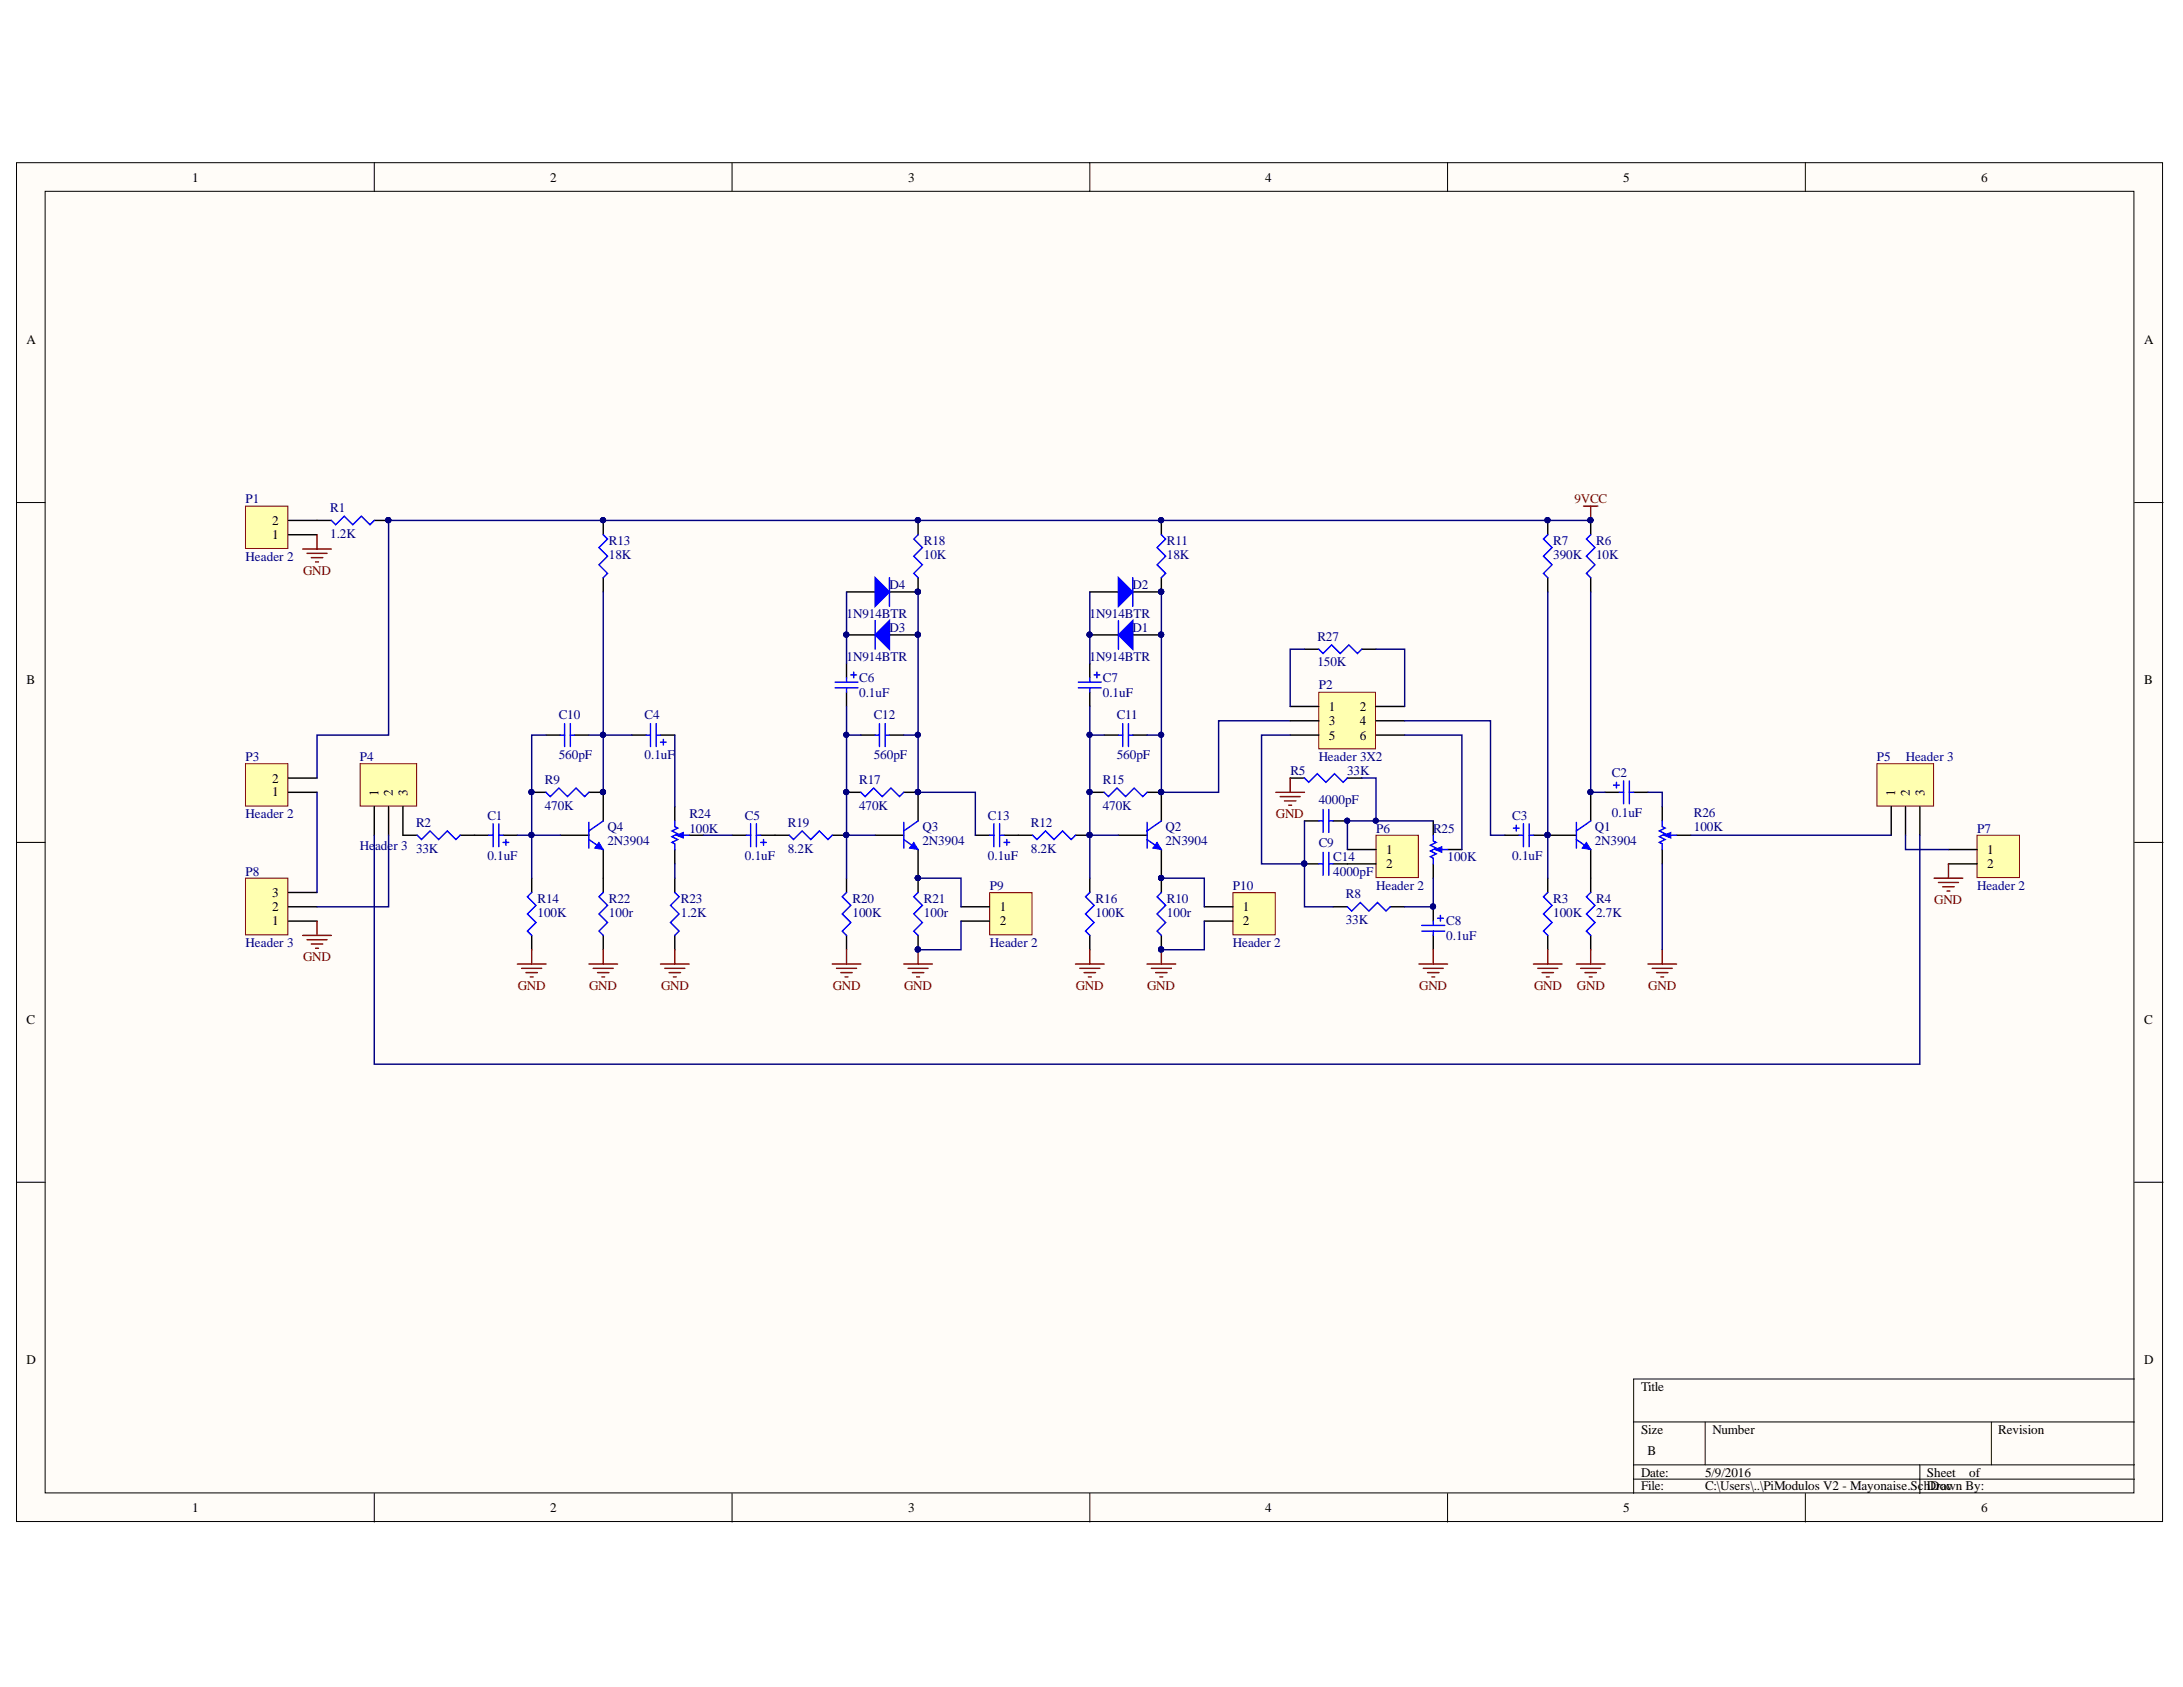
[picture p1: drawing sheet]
<svg xmlns="http://www.w3.org/2000/svg" width="279mm" height="216mm" viewBox="0 0 279 216" stroke-linecap="round" stroke-linejoin="round" font-family="sans-serif">
<defs><g id="words">
<g font-size="1.7">
<text x="24.6" y="23.2">1</text>
<text x="70.4" y="23.2">2</text>
<text x="116.2" y="23.2">3</text>
<text x="161.9" y="23.2">4</text>
<text x="207.8" y="23.2">5</text>
<text x="253.6" y="23.2">6</text>
<text x="3.4" y="44">A</text>
<text x="274.4" y="44">A</text>
<text x="34.8" y="69">1</text>
<text x="34.8" y="67.2">2</text>
<text x="3.4" y="87.6">B</text>
<text x="274.4" y="87.6">B</text>
<text x="170.1" y="90.9">1</text>
<text x="170.1" y="92.8">3</text>
<text x="170.1" y="94.7">5</text>
<text x="174" y="90.9">2</text>
<text x="174" y="92.8">4</text>
<text x="174" y="94.7">6</text>
<text x="34.8" y="101.9">1</text>
<text x="34.8" y="100.1">2</text>
<text x="48.4" y="101.9" transform="rotate(-90 48.4 101.9)">1</text>
<text x="50.3" y="101.9" transform="rotate(-90 50.3 101.9)">2</text>
<text x="52.1" y="101.9" transform="rotate(-90 52.1 101.9)">3</text>
<text x="242.6" y="101.9" transform="rotate(-90 242.6 101.9)">1</text>
<text x="244.4" y="101.9" transform="rotate(-90 244.4 101.9)">2</text>
<text x="246.3" y="101.9" transform="rotate(-90 246.3 101.9)">3</text>
<text x="177.4" y="109.3">1</text>
<text x="177.4" y="111.1">2</text>
<text x="254.3" y="109.3">1</text>
<text x="254.3" y="111.1">2</text>
<text x="34.8" y="118.4">1</text>
<text x="34.8" y="116.6">2</text>
<text x="34.8" y="114.8">3</text>
<text x="128" y="116.6">1</text>
<text x="128" y="118.4">2</text>
<text x="159.1" y="116.6">1</text>
<text x="159.1" y="118.4">2</text>
<text x="3.4" y="131">C</text>
<text x="274.4" y="131">C</text>
<text x="3.4" y="174.5">D</text>
<text x="210" y="178">Title</text>
<text x="274.4" y="174.5">D</text>
<text x="210" y="183.5">Size</text>
<text x="219.2" y="183.5">Number</text>
<text x="255.8" y="183.5">Revision</text>
<text x="210" y="189">Date:</text>
<text x="210" y="190.7">File:</text>
<text x="210.9" y="186.2">B</text>
<text x="218.2" y="189">5/9/2016</text>
<text x="218.2" y="190.7">C:\Users\..\PiModulos V2 - Mayonaise.SchDoc</text>
<text x="246.6" y="189">Sheet</text>
<text x="246.6" y="190.7">Drawn By:</text>
<text x="252" y="189">of</text>
<text x="24.6" y="193.5">1</text>
<text x="70.4" y="193.5">2</text>
<text x="116.2" y="193.5">3</text>
<text x="161.9" y="193.5">4</text>
<text x="207.8" y="193.5">5</text>
<text x="253.6" y="193.5">6</text>
</g>
<g font-size="1.7" fill="#000080">
<text x="31.4" y="64.4">P1</text>
<text x="42.3" y="65.5">R1</text>
<text x="31.4" y="71.8">Header 2</text>
<text x="42.3" y="68.8">1.2K</text>
<text x="77.9" y="69.7">R13</text>
<text x="77.9" y="71.6">18K</text>
<text x="118.2" y="69.7">R18</text>
<text x="118.2" y="71.6">10K</text>
<text x="149.3" y="69.7">R11</text>
<text x="149.3" y="71.6">18K</text>
<text x="198.8" y="69.7">R7</text>
<text x="198.8" y="71.6">390K</text>
<text x="204.3" y="69.7">R6</text>
<text x="204.3" y="71.6">10K</text>
<text x="113.8" y="75.4">D4</text>
<text x="145" y="75.4">D2</text>
<text x="108.4" y="79.1">1N914BTR</text>
<text x="113.8" y="80.9">D3</text>
<text x="139.5" y="79.1">1N914BTR</text>
<text x="145" y="80.9">D1</text>
<text x="168.6" y="82">R27</text>
<text x="108.4" y="84.6">1N914BTR</text>
<text x="110" y="87.3">C6</text>
<text x="110" y="89.2">0.1uF</text>
<text x="139.5" y="84.6">1N914BTR</text>
<text x="141.1" y="87.3">C7</text>
<text x="141.1" y="89.2">0.1uF</text>
<text x="168.6" y="85.3">150K</text>
<text x="168.8" y="88.2">P2</text>
<text x="71.5" y="92">C10</text>
<text x="82.5" y="92">C4</text>
<text x="111.8" y="92">C12</text>
<text x="142.9" y="92">C11</text>
<text x="31.4" y="97.4">P3</text>
<text x="46.1" y="97.4">P4</text>
<text x="69.7" y="100.3">R9</text>
<text x="71.5" y="97.2">560pF</text>
<text x="82.5" y="97.2">0.1uF</text>
<text x="110" y="100.3">R17</text>
<text x="111.8" y="97.2">560pF</text>
<text x="141.1" y="100.3">R15</text>
<text x="142.9" y="97.2">560pF</text>
<text x="165.2" y="99.2">R5</text>
<text x="168.8" y="97.4">Header 3X2</text>
<text x="172.4" y="99.2">33K</text>
<text x="206.3" y="99.4">C2</text>
<text x="240.2" y="97.4">P5</text>
<text x="243.9" y="97.4">Header 3</text>
<text x="31.4" y="104.7">Header 2</text>
<text x="53.2" y="105.8">R2</text>
<text x="62.4" y="104.9">C1</text>
<text x="69.7" y="103.6">470K</text>
<text x="77.8" y="106.3">Q4</text>
<text x="88.2" y="104.7">R24</text>
<text x="88.2" y="106.6">100K</text>
<text x="95.3" y="104.9">C5</text>
<text x="100.8" y="105.8">R19</text>
<text x="110" y="103.6">470K</text>
<text x="118.1" y="106.3">Q3</text>
<text x="126.4" y="104.9">C13</text>
<text x="131.9" y="105.8">R12</text>
<text x="141.1" y="103.6">470K</text>
<text x="149.2" y="106.3">Q2</text>
<text x="168.8" y="102.9">4000pF</text>
<text x="176.1" y="106.6">P6</text>
<text x="183.4" y="106.6">R25</text>
<text x="193.6" y="104.9">C3</text>
<text x="204.1" y="106.3">Q1</text>
<text x="206.3" y="104.5">0.1uF</text>
<text x="216.8" y="104.5">R26</text>
<text x="216.8" y="106.3">100K</text>
<text x="253.1" y="106.6">P7</text>
<text x="31.4" y="112.1">P8</text>
<text x="46.1" y="108.8">Header 3</text>
<text x="53.2" y="109.1">33K</text>
<text x="62.4" y="110">0.1uF</text>
<text x="77.8" y="108.2">2N3904</text>
<text x="95.3" y="110">0.1uF</text>
<text x="100.8" y="109.1">8.2K</text>
<text x="118.1" y="108.2">2N3904</text>
<text x="126.4" y="110">0.1uF</text>
<text x="126.7" y="113.8">P9</text>
<text x="131.9" y="109.1">8.2K</text>
<text x="149.2" y="108.2">2N3904</text>
<text x="157.8" y="113.8">P10</text>
<text x="168.8" y="108.3">C9</text>
<text x="170.6" y="110.2">C14</text>
<text x="170.6" y="112.1">4000pF</text>
<text x="176.1" y="113.8">Header 2</text>
<text x="185.3" y="110.2">100K</text>
<text x="193.6" y="110">0.1uF</text>
<text x="204.1" y="108.2">2N3904</text>
<text x="253.1" y="113.8">Header 2</text>
<text x="68.8" y="115.5">R14</text>
<text x="68.8" y="117.3">100K</text>
<text x="77.9" y="115.5">R22</text>
<text x="77.9" y="117.3">100r</text>
<text x="87.1" y="115.5">R23</text>
<text x="87.1" y="117.3">1.2K</text>
<text x="109.1" y="115.5">R20</text>
<text x="109.1" y="117.3">100K</text>
<text x="118.2" y="115.5">R21</text>
<text x="118.2" y="117.3">100r</text>
<text x="140.2" y="115.5">R16</text>
<text x="140.2" y="117.3">100K</text>
<text x="149.3" y="115.5">R10</text>
<text x="149.3" y="117.3">100r</text>
<text x="172.3" y="114.9">R8</text>
<text x="172.3" y="118.2">33K</text>
<text x="185.1" y="118.4">C8</text>
<text x="198.8" y="115.5">R3</text>
<text x="198.8" y="117.3">100K</text>
<text x="204.3" y="115.5">R4</text>
<text x="204.3" y="117.3">2.7K</text>
<text x="31.4" y="121.2">Header 3</text>
<text x="126.7" y="121.2">Header 2</text>
<text x="157.8" y="121.2">Header 2</text>
<text x="185.1" y="120.3">0.1uF</text>
</g>
<g font-size="1.7" fill="#800000">
<text x="201.5" y="64.4">9VCC</text>
<text x="38.8" y="73.5">GND</text>
<text x="163.3" y="104.7">GND</text>
<text x="247.6" y="115.7">GND</text>
<text x="38.8" y="123.1">GND</text>
<text x="66.3" y="126.7">GND</text>
<text x="75.4" y="126.7">GND</text>
<text x="84.6" y="126.7">GND</text>
<text x="106.6" y="126.7">GND</text>
<text x="115.7" y="126.7">GND</text>
<text x="137.7" y="126.7">GND</text>
<text x="146.8" y="126.7">GND</text>
<text x="181.6" y="126.7">GND</text>
<text x="196.3" y="126.7">GND</text>
<text x="201.8" y="126.7">GND</text>
<text x="211" y="126.7">GND</text>
</g>
</g></defs>
<g fill="#fffcf8" stroke="#000" stroke-width=".13">
<path d="M2.1 20.8h274.7v173.9h-274.7z"/>
<path d="M5.8 24.5h267.3v166.6h-267.3z"/>
</g>
<g fill="none" stroke="#000" stroke-width=".13">
<path d="M47.9 20.8v3.7M93.7 20.8v3.7M139.5 20.8v3.7M185.3 20.8v3.7M231.1 20.8v3.7M2.1 64.3h3.7M273.2 64.3h3.7M2.1 107.8h3.7M273.2 107.8h3.7M2.1 151.3h3.7M273.2 151.3h3.7M273.2 176.5h-64.1v14.6"/>
<path d="M47.9 191.1v3.7M93.7 191.1v3.7M139.5 191.1v3.7M185.3 191.1v3.7M209.1 182h64.1M209.1 187.5h64.1M209.1 189.3h64.1M218.2 182v5.5M231.1 191.1v3.7M245.7 187.5v3.6M254.9 182v5.5"/>
</g>
<path d="M31.4 64.8h5.4v5.4h-5.4z" fill="#ffffb0" stroke="#800000" stroke-width=".13"/>
<path d="M36.9 68.4h3.7M36.9 66.6h3.7" fill="none" stroke="#000" stroke-width=".18"/>
<path d="M31.4 97.7h5.4v5.5h-5.4z" fill="#ffffb0" stroke="#800000" stroke-width=".13"/>
<path d="M36.9 99.6h3.7M36.9 101.4h3.7" fill="none" stroke="#000" stroke-width=".18"/>
<path d="M31.4 112.4h5.4v7.2h-5.4z" fill="#ffffb0" stroke="#800000" stroke-width=".13"/>
<path d="M36.9 117.9h3.7M36.9 116.1h3.7M36.9 114.2h3.7" fill="none" stroke="#000" stroke-width=".18"/>
<path d="M46.1 97.7h7.2v5.5h-7.2z" fill="#ffffb0" stroke="#800000" stroke-width=".13"/>
<path d="M47.9 103.2v3.7M49.7 103.2v3.7M51.6 103.2v3.7" fill="none" stroke="#000" stroke-width=".18"/>
<path d="M240.2 97.7h7.3v5.5h-7.3z" fill="#ffffb0" stroke="#800000" stroke-width=".13"/>
<g fill="none" stroke="#000" stroke-width=".18">
<path d="M40.6 66.6h1.8M47.9 66.6h1.8M51.6 106.9h1.8M58.9 106.9h3.7M64.4 106.9h1.8M68.1 112.4v1.8M68.1 119.7v1.8M71.7 106.9h3.7M77.2 101.4v3.7M77.2 108.7v3.7M242.1 103.2v3.7M243.9 103.2v3.7"/>
<path d="M245.7 103.2v3.7"/>
</g>
<path d="M40.6 101.4v12.8M49.7 106.9v9.2h-9.1" fill="none" stroke="#000080" stroke-width=".18"/>
<g fill="#000080" stroke="#000080" stroke-width=".13">
<circle cx="49.7" cy="66.6" r=".33"/>
<circle cx="77.2" cy="101.4" r=".33"/>
</g>
<path d="M42.4 66.6l.6 .6 1.1-1.1 1.1 1.1 1.1-1.1 1.1 1.1 .5-.6M53.4 106.9l.5 .5 1.1-1.1 1.1 1.1 1.1-1.1 1.1 1.1 .6-.5M62.6 106.9h.5M63.1 105.4v3M63.8 105.4v3M63.8 106.9h.6M64.4 107.8h.7M64.8 107.4v.8M68.1 114.2l-.6 .6 1.1 1.1-1.1 1.1 1.1 1.1-1.1 1.1 .6 .5M75.4 107.4l1.8 1.3M75.4 105.2v3.3M77.2 105.1l-1.8 1.2" fill="none" stroke="#00f" stroke-width=".18"/>
<path d="M38.7 70.3h3.7M39.3 70.8h2.6M39.8 71.4h1.5M40.4 71.9h.4M40.6 68.4v1.9M38.7 119.7h3.7M40.6 117.9v1.8M39.3 120.3h2.6M39.8 120.8h1.5M40.4 121.4h.4" fill="none" stroke="#800000" stroke-width=".18"/>
<path d="M76.7 107.8l.5 .9-1.1-.2z" fill="#00f"/>
<path d="M76.7 107.8l.5 .9-1.1-.2z" fill="none" stroke="#00f" stroke-width=".13"/>
<g fill="#000080" stroke="#000080" stroke-width=".13">
<circle cx="77.2" cy="101.4" r=".33"/>
<circle cx="68" cy="106.9" r=".33"/>
<circle cx="68" cy="101.4" r=".33"/>
<circle cx="77.2" cy="66.6" r=".33"/>
<circle cx="77.2" cy="94" r=".33"/>
</g>
<path d="M77.2 75.8v25.6M69.9 94.1h-1.8v18.3M75.4 94.1h5.5M66.2 106.9h5.5" fill="none" stroke="#000080" stroke-width=".18"/>
<g fill="none" stroke="#000" stroke-width=".18">
<path d="M77.2 66.6v1.8M77.2 73.9v1.9M69.9 94.1h1.8M73.5 94.1h1.9M80.9 94.1h1.8M84.5 94.1h1.9M68.1 101.4h1.8M75.4 101.4h1.8M77.2 112.4v1.8M77.2 119.7v1.8M86.4 103.2v1.9M86.4 108.7v1.9"/>
<path d="M88.2 106.9h1.8"/>
</g>
<g fill="none" stroke="#00f" stroke-width=".18">
<path d="M77.2 68.4l.6 .6-1.1 1.1 1.1 1.1-1.1 1.1 1.1 1.1-.6 .5M71.7 94.1h.6M72.3 92.6v2.9M73 92.6v2.9M73 94.1h.5M82.7 94.1h.6M83.3 92.6v2.9M84 94.1h.5M84 92.6v2.9M84.5 95h.8M84.9 94.6v.8M69.9 101.4l.5 .5 1.1-1 1.1 1 1.1-1 1.1 1 .6-.5"/>
<path d="M77.2 114.2l-.5 .6 1.1 1.1-1.1 1.1 1.1 1.1-1.1 1.1 .5 .5M86.4 105.1v.7l.3 .2-.7 .3 .7 .4-.7 .4 .7 .3-.7 .4 .4 .2v.7"/>
</g>
<path d="M66.2 123.4h3.7M66.8 123.9h2.5M67.3 124.5h1.5M67.9 125h.3M68.1 121.5v1.9M75.4 123.4h3.6M75.9 123.9h2.6M76.5 124.5h1.4M77 125h.4M77.2 121.5v1.9" fill="none" stroke="#800000" stroke-width=".18"/>
<path d="M86.6 106.9l.9-.4v.8z" fill="#00f"/>
<path d="M86.6 106.9l.9-.4v.8z" fill="none" stroke="#00f" stroke-width=".13"/>
<path d="M87.5 106.9h.7M183.4 106.9v.7l.4 .2-.7 .4 .7 .3-.7 .4 .7 .4-.7 .3 .3 .2v.8" fill="none" stroke="#00f" stroke-width=".18"/>
<path d="M183.4 105.1v1.8M183.4 110.6v1.8M185.3 108.7h1.8" fill="none" stroke="#000" stroke-width=".18"/>
<path d="M183.6 108.7l.9-.3v.7z" fill="#00f"/>
<path d="M183.6 108.7l.9-.3v.7z" fill="none" stroke="#00f" stroke-width=".13"/>
<path d="M184.5 108.7h.8M212.7 105.1v.7l.4 .2-.7 .3 .7 .4-.7 .4 .7 .3-.7 .4 .3 .2v.7" fill="none" stroke="#00f" stroke-width=".18"/>
<path d="M212.7 103.2v1.9M212.7 108.7v1.9M214.6 106.9h1.8" fill="none" stroke="#000" stroke-width=".18"/>
<path d="M212.9 106.9l.9-.4v.8z" fill="#00f"/>
<path d="M212.9 106.9l.9-.4v.8z" fill="none" stroke="#00f" stroke-width=".13"/>
<path d="M86.4 114.2l.5 .6-1.1 1.1 1.1 1.1-1.1 1.1 1.1 1.1-.5 .5M95.5 106.9h.6M96.1 105.4v3M96.8 106.9h.6M96.8 105.4v3M97.4 107.8h.7M97.7 107.4v.8M101 106.9l.6 .5 1.1-1.1 1.1 1.1 1.1-1.1 1.1 1.1 .5-.5M115.7 107.4l1.8 1.3M115.7 105.2v3.3M117.5 105.1l-1.8 1.2M213.8 106.9h.8" fill="none" stroke="#00f" stroke-width=".18"/>
<path d="M49.7 66.6v27.5h-9.1v5.5M86.4 94.1v9.1M86.4 110.6v1.8M90 106.9h3.7" fill="none" stroke="#000080" stroke-width=".18"/>
<path d="M86.4 112.4v1.8M86.4 119.7v1.8M93.7 106.9h1.8M97.4 106.9h3.6M106.5 106.9h1.8M112 106.9h3.7M117.5 101.4v3.7M117.5 108.7v3.7" fill="none" stroke="#000" stroke-width=".18"/>
<path d="M84.5 123.4h3.7M85.1 123.9h2.5M85.6 124.5h1.5M86.2 125h.4M86.4 121.5v1.9" fill="none" stroke="#800000" stroke-width=".18"/>
<g fill="#000080" stroke="#000080" stroke-width=".13">
<circle cx="108.3" cy="106.9" r=".33"/>
<circle cx="49.7" cy="66.6" r=".33"/>
<circle cx="117.5" cy="101.4" r=".33"/>
<circle cx="117.5" cy="112.4" r=".33"/>
</g>
<path d="M117 107.8l.5 .9-1.1-.2z" fill="#00f"/>
<path d="M117 107.8l.5 .9-1.1-.2z" fill="none" stroke="#00f" stroke-width=".13"/>
<g fill="#000080" stroke="#000080" stroke-width=".13">
<circle cx="117.5" cy="101.4" r=".33"/>
<circle cx="117.5" cy="112.4" r=".33"/>
<circle cx="108.3" cy="101.4" r=".33"/>
<circle cx="117.5" cy="75.7" r=".33"/>
</g>
<path d="M108.3 75.8h3.7M113.8 75.8h3.7M108.3 84.9v1.8M108.3 88.6v1.8M110.2 94.1h1.8M113.8 94.1h1.9M108.3 101.4h1.9M115.7 101.4h1.8" fill="none" stroke="#000" stroke-width=".18"/>
<path d="M106.9 87.3h2.9M106.9 88h2.9M108.3 86.7v.6M108.3 88v.6M108.9 86.4h.7M109.3 86v.7M112 94.1h.6M112.6 92.6v2.9M113.3 92.6v2.9M113.3 94.1h.5M110.2 101.4l.5 .5 1.1-1 1.1 1 1.1-1 1.1 1 .6-.5" fill="none" stroke="#00f" stroke-width=".18"/>
<path d="M112 73.9l1.8 1.9-1.8 1.8z" fill="#00f"/>
<path d="M112 73.9l1.8 1.9-1.8 1.8zM113.8 73.9v3.7" fill="none" stroke="#00f" stroke-width=".18"/>
<g fill="#000080" stroke="#000080" stroke-width=".13">
<circle cx="117.5" cy="75.7" r=".33"/>
<circle cx="117.5" cy="81.2" r=".33"/>
<circle cx="108.3" cy="81.2" r=".33"/>
</g>
<path d="M108.3 81.3h3.7M113.8 81.3h3.7" fill="none" stroke="#000" stroke-width=".18"/>
<path d="M112 81.3l1.8-1.9v3.7z" fill="#00f"/>
<g fill="none" stroke="#00f" stroke-width=".18">
<path d="M112 79.4v3.7M117.5 68.4l-.5 .6 1.1 1.1-1.1 1.1 1.1 1.1-1.1 1.1 .5 .5M112 81.3l1.8-1.9v3.7zM108.3 114.2l-.5 .6 1.1 1.1-1.1 1.1 1.1 1.1-1.1 1.1 .5 .5M117.5 114.2l-.5 .6 1.1 1.1-1.1 1.1 1.1 1.1-1.1 1.1 .5 .5M126.7 106.9h.5M127.2 105.4v3M127.9 105.4v3M127.9 106.9h.6M128.5 107.8h.7M128.9 107.4v.8M132.2 106.9l.5 .5 1.1-1.1 1.1 1.1 1.1-1.1 1.1 1.1 .6-.5"/>
<path d="M146.8 107.4l1.8 1.3M146.8 105.2v3.3M148.6 105.1l-1.8 1.2"/>
</g>
<g fill="#000080" stroke="#000080" stroke-width=".13">
<circle cx="117.5" cy="81.2" r=".33"/>
<circle cx="108.3" cy="81.2" r=".33"/>
<circle cx="117.5" cy="75.7" r=".33"/>
<circle cx="108.3" cy="94" r=".33"/>
<circle cx="117.5" cy="94" r=".33"/>
<circle cx="117.5" cy="101.4" r=".33"/>
<circle cx="117.5" cy="121.5" r=".33"/>
<circle cx="117.5" cy="112.4" r=".33"/>
<circle cx="108.3" cy="101.4" r=".33"/>
<circle cx="108.3" cy="106.9" r=".33"/>
<circle cx="117.5" cy="66.6" r=".33"/>
<circle cx="139.4" cy="106.9" r=".33"/>
<circle cx="148.6" cy="101.4" r=".33"/>
<circle cx="148.6" cy="112.4" r=".33"/>
</g>
<path d="M108.3 75.8v9.1M117.5 75.8v18.3h-1.8M108.3 90.4v3.7h1.9M108.3 94.1v12.8h3.7M117.5 94.1v7.3h7.3v5.5M108.3 106.9v5.5" fill="none" stroke="#000080" stroke-width=".18"/>
<path d="M117.5 66.6v1.8M117.5 73.9v1.9M108.3 112.4v1.8M108.3 119.7v1.8M117.5 112.4v1.8M117.5 119.7v1.8M124.8 106.9h1.9M128.5 106.9h3.7M137.7 106.9h1.8M143.1 106.9h3.7M148.6 101.4v3.7M148.6 108.7v3.7" fill="none" stroke="#000" stroke-width=".18"/>
<path d="M106.5 123.4h3.7M107.1 123.9h2.5M107.6 124.5h1.5M108.2 125h.3M108.3 121.5v1.9M115.7 123.4h3.6M116.2 123.9h2.6M116.8 124.5h1.4M117.3 125h.4M117.5 121.5v1.9" fill="none" stroke="#800000" stroke-width=".18"/>
<path d="M148.1 107.8l.5 .9-1.1-.2z" fill="#00f"/>
<path d="M148.1 107.8l.5 .9-1.1-.2z" fill="none" stroke="#00f" stroke-width=".13"/>
<g fill="#000080" stroke="#000080" stroke-width=".13">
<circle cx="148.6" cy="101.4" r=".33"/>
<circle cx="148.6" cy="112.4" r=".33"/>
<circle cx="139.4" cy="101.4" r=".33"/>
<circle cx="148.6" cy="75.7" r=".33"/>
</g>
<path d="M139.5 75.8h3.6M145 75.8h3.6M139.5 84.9v1.8M139.5 88.6v1.8M141.3 94.1h1.8M145 94.1h1.8M139.5 101.4h1.8M146.8 101.4h1.8" fill="none" stroke="#000" stroke-width=".18"/>
<path d="M138 87.3h2.9M138 88h2.9M139.5 86.7v.6M139.5 88v.6M140 86.4h.8M140.4 86v.7M143.1 94.1h.6M143.7 92.6v2.9M144.4 92.6v2.9M144.4 94.1h.6M141.3 101.4l.6 .5 1.1-1 1.1 1 1.1-1 1.1 1 .5-.5" fill="none" stroke="#00f" stroke-width=".18"/>
<path d="M143.1 73.9l1.9 1.9-1.9 1.8z" fill="#00f"/>
<path d="M143.1 73.9l1.9 1.9-1.9 1.8zM145 73.9v3.7" fill="none" stroke="#00f" stroke-width=".18"/>
<g fill="#000080" stroke="#000080" stroke-width=".13">
<circle cx="148.6" cy="75.7" r=".33"/>
<circle cx="148.6" cy="81.2" r=".33"/>
<circle cx="139.4" cy="81.2" r=".33"/>
</g>
<path d="M139.5 81.3h3.6M145 81.3h3.6" fill="none" stroke="#000" stroke-width=".18"/>
<path d="M143.1 81.3l1.9-1.9v3.7z" fill="#00f"/>
<path d="M143.1 79.4v3.7M148.6 68.4l.6 .6-1.1 1.1 1.1 1.1-1.1 1.1 1.1 1.1-.6 .5M143.1 81.3l1.9-1.9v3.7zM139.5 114.2l-.6 .6 1.1 1.1-1.1 1.1 1.1 1.1-1.1 1.1 .6 .5M148.6 114.2l-.5 .6 1.1 1.1-1.1 1.1 1.1 1.1-1.1 1.1 .5 .5M201.8 107.4l1.8 1.3M201.8 105.2v3.3M203.6 105.1l-1.8 1.2" fill="none" stroke="#00f" stroke-width=".18"/>
<g fill="#000080" stroke="#000080" stroke-width=".13">
<circle cx="148.6" cy="81.2" r=".33"/>
<circle cx="139.4" cy="81.2" r=".33"/>
<circle cx="148.6" cy="75.7" r=".33"/>
<circle cx="139.4" cy="94" r=".33"/>
<circle cx="148.6" cy="94" r=".33"/>
<circle cx="148.6" cy="101.4" r=".33"/>
<circle cx="148.6" cy="121.5" r=".33"/>
<circle cx="148.6" cy="112.4" r=".33"/>
<circle cx="139.4" cy="101.4" r=".33"/>
<circle cx="139.4" cy="106.9" r=".33"/>
<circle cx="148.6" cy="66.6" r=".33"/>
<circle cx="203.6" cy="101.4" r=".33"/>
<circle cx="198.1" cy="106.9" r=".33"/>
</g>
<path d="M139.5 75.8v9.1M148.6 75.8v18.3h-1.8M139.5 90.4v3.7h1.8M139.5 94.1v12.8h3.6M165.1 92.2h-9.1v9.2h-7.4v-7.3M139.5 106.9v5.5" fill="none" stroke="#000080" stroke-width=".18"/>
<path d="M148.6 66.6v1.8M148.6 73.9v1.9M139.5 112.4v1.8M139.5 119.7v1.8M148.6 112.4v1.8M148.6 119.7v1.8M198.1 106.9h3.7M203.6 101.4v3.7M203.6 108.7v3.7" fill="none" stroke="#000" stroke-width=".18"/>
<path d="M137.7 123.4h3.6M138.2 123.9h2.6M138.8 124.5h1.4M139.3 125h.4M139.5 121.5v1.9M146.8 123.4h3.7M147.4 123.9h2.5M147.9 124.5h1.5M148.5 125h.3M148.6 121.5v1.9" fill="none" stroke="#800000" stroke-width=".18"/>
<path d="M203 107.8l.6 .9-1.1-.2z" fill="#00f"/>
<path d="M203 107.8l.6 .9-1.1-.2z" fill="none" stroke="#00f" stroke-width=".13"/>
<g fill="#000080" stroke="#000080" stroke-width=".13">
<circle cx="203.6" cy="101.4" r=".33"/>
<circle cx="198.1" cy="106.9" r=".33"/>
<circle cx="203.6" cy="66.6" r=".33"/>
</g>
<path d="M203.6 66.6v1.8M203.6 73.9v1.9M205.4 101.4h1.9M209.1 101.4h1.8" fill="none" stroke="#000" stroke-width=".18"/>
<path d="M203.6 68.4l-.6 .6 1.1 1.1-1.1 1.1 1.1 1.1-1.1 1.1 .6 .5M207.8 99.9v3M208.5 99.9v3M206.5 100.5h.8M206.9 100.1v.8M207.3 101.4h.5M208.5 101.4h.6" fill="none" stroke="#00f" stroke-width=".18"/>
<path d="M203.6 75.8v25.6h1.8M210.9 101.4h1.8v1.8M212.7 110.6v10.9M216.4 106.9h25.7" fill="none" stroke="#000080" stroke-width=".18"/>
<path d="M210.9 123.4h3.7M211.5 123.9h2.5M212 124.5h1.5M212.6 125h.3M212.7 121.5v1.9" fill="none" stroke="#800000" stroke-width=".18"/>
<path d="M126.7 114.2h5.4v5.4h-5.4z" fill="#ffffb0" stroke="#800000" stroke-width=".13"/>
<path d="M123 116.1h3.7M123 117.9h3.7" fill="none" stroke="#000" stroke-width=".18"/>
<path d="M157.8 114.2h5.4v5.4h-5.4z" fill="#ffffb0" stroke="#800000" stroke-width=".13"/>
<path d="M165.1 99.6h1.9M172.5 99.6h1.8M154.1 116.1h3.7M154.1 117.9h3.7M170.6 116.1h1.9M177.9 116.1h1.9" fill="none" stroke="#000" stroke-width=".18"/>
<path d="M117.5 112.4h5.5v3.7M123 117.9v3.6h-5.5M148.6 112.4h5.5v3.7M154.1 117.9v3.6h-5.5" fill="none" stroke="#000080" stroke-width=".18"/>
<g fill="#000080" stroke="#000080" stroke-width=".13">
<circle cx="117.5" cy="112.4" r=".33"/>
<circle cx="117.5" cy="121.5" r=".33"/>
<circle cx="148.6" cy="121.5" r=".33"/>
<circle cx="148.6" cy="112.4" r=".33"/>
</g>
<path d="M167 99.6l.5 .5 1.1-1.1 1.1 1.1 1.1-1.1 1.1 1.1 .6-.5M172.5 116.1l.5 .5 1.1-1.1 1.1 1.1 1.1-1.1 1.1 1.1 .5-.5" fill="none" stroke="#00f" stroke-width=".18"/>
<path d="M168.8 88.6h7.2v7.2h-7.2z" fill="#ffffb0" stroke="#800000" stroke-width=".13"/>
<path d="M165.1 90.4h3.7M165.1 92.2h3.7M165.1 94.1h3.7M176.1 90.4h3.7M176.1 92.2h3.7M176.1 94.1h3.7M167 105.1h1.8M167 110.6h1.8M170.6 105.1h1.9M170.6 110.6h1.9" fill="none" stroke="#000" stroke-width=".18"/>
<g fill="#000080" stroke="#000080" stroke-width=".13">
<circle cx="172.4" cy="105" r=".32"/>
<circle cx="166.9" cy="110.5" r=".33"/>
</g>
<path d="M168.8 105.1h.5M168.8 110.6h.5M169.3 103.6v2.9M169.3 109.1v2.9M170.1 103.6v2.9M170.1 109.1v2.9M170.1 105.1h.5M170.1 110.6h.5" fill="none" stroke="#00f" stroke-width=".18"/>
<path d="M176.1 106.9h5.4v5.4h-5.4z" fill="#ffffb0" stroke="#800000" stroke-width=".13"/>
<path d="M167 83.1h1.8M174.3 83.1h1.8M172.5 108.7h3.6M172.5 110.6h3.6M183.4 116.1v1.8M183.4 119.7v1.8M203.6 112.4v1.8M203.6 119.7v1.8" fill="none" stroke="#000" stroke-width=".18"/>
<path d="M165.1 94.1h-3.6v16.5h5.5M167 83.1h-1.9v7.3M174.3 99.6h1.8v5.5h-3.6v3.6M176.1 83.1h3.7v7.3M179.8 94.1h7.3v14.6M167 105.1v11h3.6M176.1 105.1h7.3M183.4 112.4v3.7h-3.6" fill="none" stroke="#000080" stroke-width=".18"/>
<g fill="#000080" stroke="#000080" stroke-width=".13">
<circle cx="176.1" cy="105" r=".33"/>
<circle cx="172.4" cy="105" r=".32"/>
<circle cx="183.4" cy="116" r=".33"/>
<circle cx="166.9" cy="110.5" r=".33"/>
</g>
<g fill="none" stroke="#800000" stroke-width=".18">
<path d="M165.1 99.6v1.8M163.3 101.4h3.7M163.8 101.9h2.6M164.4 102.5h1.5M164.9 103h.4M181.6 123.4h3.7M182.2 123.9h2.5M182.7 124.5h1.5M183.3 125h.3M183.4 121.5v1.9M201.8 123.4h3.6M202.3 123.9h2.6"/>
<path d="M202.9 124.5h1.4M203.4 125h.4M203.6 121.5v1.9"/>
</g>
<path d="M168.8 83.1l.5 .5 1.1-1.1 1.1 1.1 1.1-1.1 1.1 1.1 .6-.5M182 118.4h2.9M182 119.2h2.9M183.4 117.9v.5M183.4 119.2v.5M184 117.5h.7M184.4 117.1v.8M203.6 114.2l-.6 .6 1.1 1.1-1.1 1.1 1.1 1.1-1.1 1.1 .6 .5" fill="none" stroke="#00f" stroke-width=".18"/>
<path d="M253 106.9h5.5v5.4h-5.5z" fill="#ffffb0" stroke="#800000" stroke-width=".13"/>
<path d="M198.1 66.6v1.8M198.1 73.9v1.9M192.6 106.9h1.8M196.3 106.9h1.8M198.1 112.4v1.8M198.1 119.7v1.8M249.4 108.7h3.6M249.4 110.6h3.6" fill="none" stroke="#000" stroke-width=".18"/>
<path d="M49.7 66.6h153.9M198.1 75.8v36.6M179.8 92.2h11v14.7h1.8M47.9 106.9v29.3h197.8v-29.3M243.9 106.9v1.8h5.5" fill="none" stroke="#000080" stroke-width=".18"/>
<path d="M202.7 64.8h1.8M203.6 64.8v1.8M247.5 112.4h3.7M248.1 112.9h2.6M248.6 113.5h1.5M249.2 114h.4M249.4 110.6v1.8M196.3 123.4h3.6M196.8 123.9h2.6M197.4 124.5h1.4M197.9 125h.4M198.1 121.5v1.9" fill="none" stroke="#800000" stroke-width=".18"/>
<path d="M198.1 68.4l-.6 .6 1.1 1.1-1.1 1.1 1.1 1.1-1.1 1.1 .6 .5M193.7 106h.7M194.1 105.6v.7M194.4 106.9h.6M195 105.4v3M195.7 106.9h.6M195.7 105.4v3M198.1 114.2l-.6 .6 1.1 1.1-1.1 1.1 1.1 1.1-1.1 1.1 .6 .5" fill="none" stroke="#00f" stroke-width=".18"/>
<g fill="#000080" stroke="#000080" stroke-width=".13">
<circle cx="198.1" cy="66.6" r=".33"/>
<circle cx="198.1" cy="106.9" r=".33"/>
<circle cx="49.7" cy="66.6" r=".33"/>
<circle cx="77.2" cy="66.6" r=".33"/>
<circle cx="117.5" cy="66.6" r=".33"/>
<circle cx="148.6" cy="66.6" r=".33"/>
<circle cx="203.6" cy="66.6" r=".33"/>
</g>
<use href="#words"/>
</svg>
